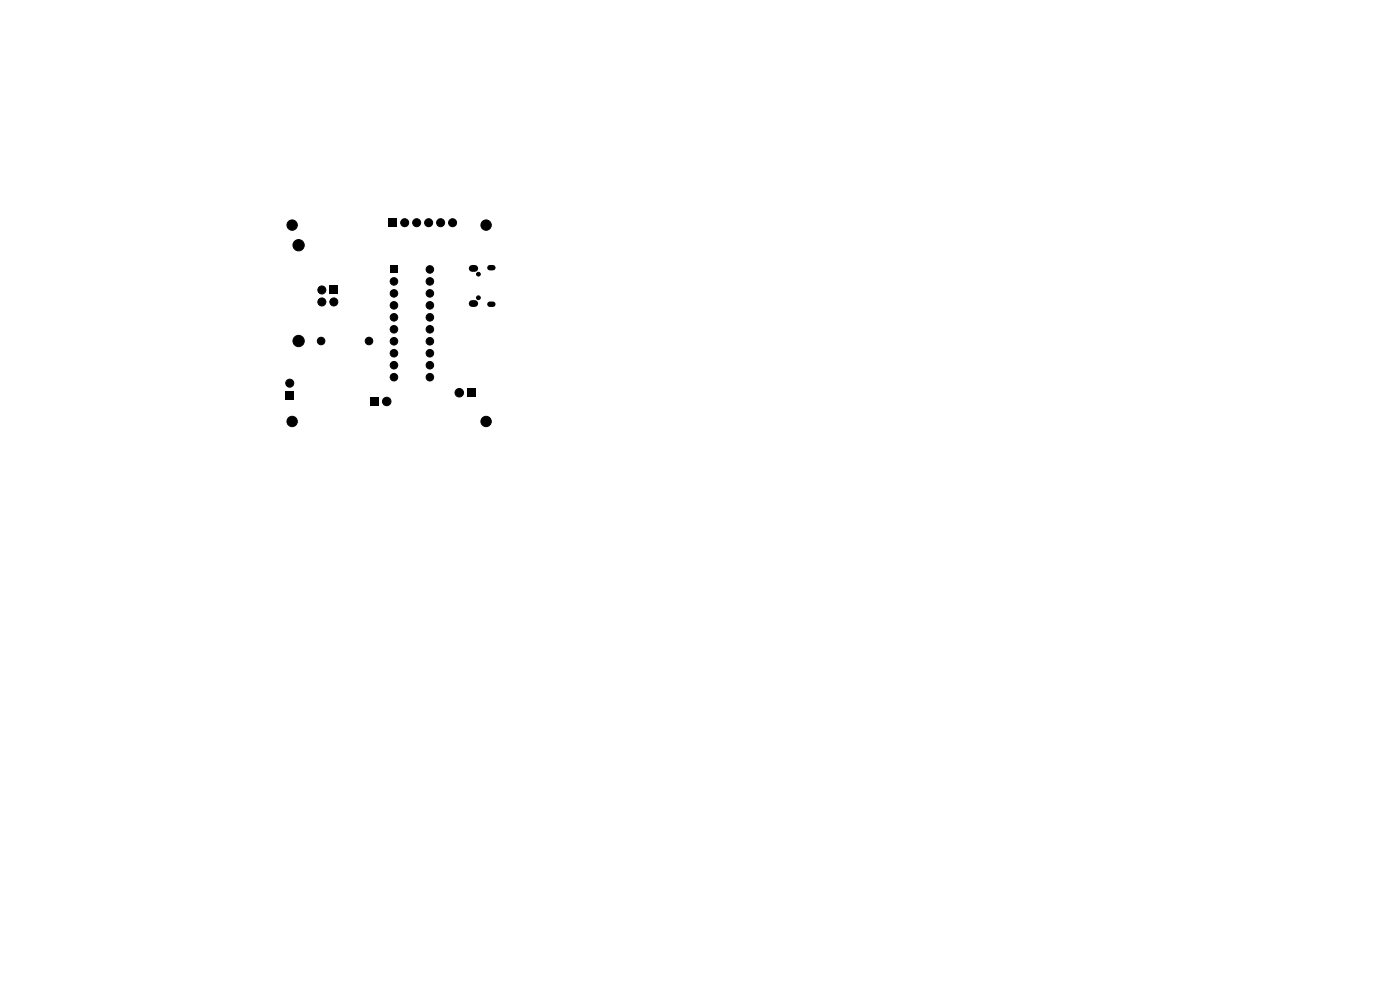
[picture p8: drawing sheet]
<svg xmlns="http://www.w3.org/2000/svg" width="297mm" height="210mm" viewBox="0 0 297 210" stroke-linecap="round" stroke-linejoin="round" font-family="sans-serif">
<g fill="#000" stroke="#000" stroke-width=".21">
<circle cx="62" cy="47.8" r="1.1"/>
<circle cx="63.3" cy="52" r="1.2"/>
<circle cx="83.6" cy="59.7" r=".8"/>
<circle cx="85.9" cy="47.2" r=".85"/>
<circle cx="88.4" cy="47.2" r=".85"/>
<circle cx="90.9" cy="47.2" r=".85"/>
<circle cx="91.2" cy="57.2" r=".8"/>
<circle cx="91.2" cy="59.7" r=".8"/>
<circle cx="93.5" cy="47.2" r=".85"/>
<circle cx="96" cy="47.2" r=".85"/>
<circle cx="101.5" cy="58.2" r=".4"/>
<circle cx="103.1" cy="47.8" r="1.1"/>
<circle cx="63.3" cy="72.3" r="1.2"/>
<circle cx="68.1" cy="72.3" r=".8"/>
<circle cx="68.3" cy="64.1" r=".85"/>
<circle cx="68.3" cy="61.5" r=".85"/>
<circle cx="70.8" cy="64.1" r=".85"/>
<circle cx="78.3" cy="72.3" r=".8"/>
<circle cx="83.6" cy="72.4" r=".8"/>
<circle cx="83.6" cy="74.9" r=".8"/>
<circle cx="83.6" cy="64.8" r=".8"/>
<circle cx="83.6" cy="69.9" r=".8"/>
<circle cx="83.6" cy="62.2" r=".8"/>
<circle cx="83.6" cy="77.5" r=".8"/>
<circle cx="83.6" cy="67.3" r=".8"/>
<circle cx="91.2" cy="67.3" r=".8"/>
<circle cx="91.2" cy="62.2" r=".8"/>
<circle cx="91.2" cy="64.8" r=".8"/>
<circle cx="91.2" cy="74.9" r=".8"/>
<circle cx="91.2" cy="77.5" r=".8"/>
<circle cx="91.2" cy="72.4" r=".8"/>
<circle cx="91.2" cy="69.9" r=".8"/>
<circle cx="101.5" cy="63.2" r=".4"/>
<circle cx="61.5" cy="81.3" r=".85"/>
<circle cx="62" cy="89.4" r="1.1"/>
<circle cx="82" cy="85.2" r=".9"/>
<circle cx="83.6" cy="80" r=".8"/>
<circle cx="91.2" cy="80" r=".8"/>
<circle cx="97.4" cy="83.3" r=".9"/>
<circle cx="103.1" cy="89.4" r="1.1"/>
</g>
<path d="M82.8 56.4h1.6v1.6h-1.6zM82.5 46.4h1.7v1.7h-1.7zM70 60.7h1.7v1.7h-1.7zM60.6 83h1.7v1.7h-1.7zM78.6 84.3h1.8v1.8h-1.8zM99.1 82.4h1.8v1.8h-1.8z" fill="#000"/>
<path d="M103.9 56.8h.7M103.9 64.5h.7" fill="none" stroke="#000" stroke-width="1.2"/>
<path d="M100.2 56.9h.5M100.2 64.4h.5" fill="none" stroke="#000" stroke-width="1.4"/>
</svg>
